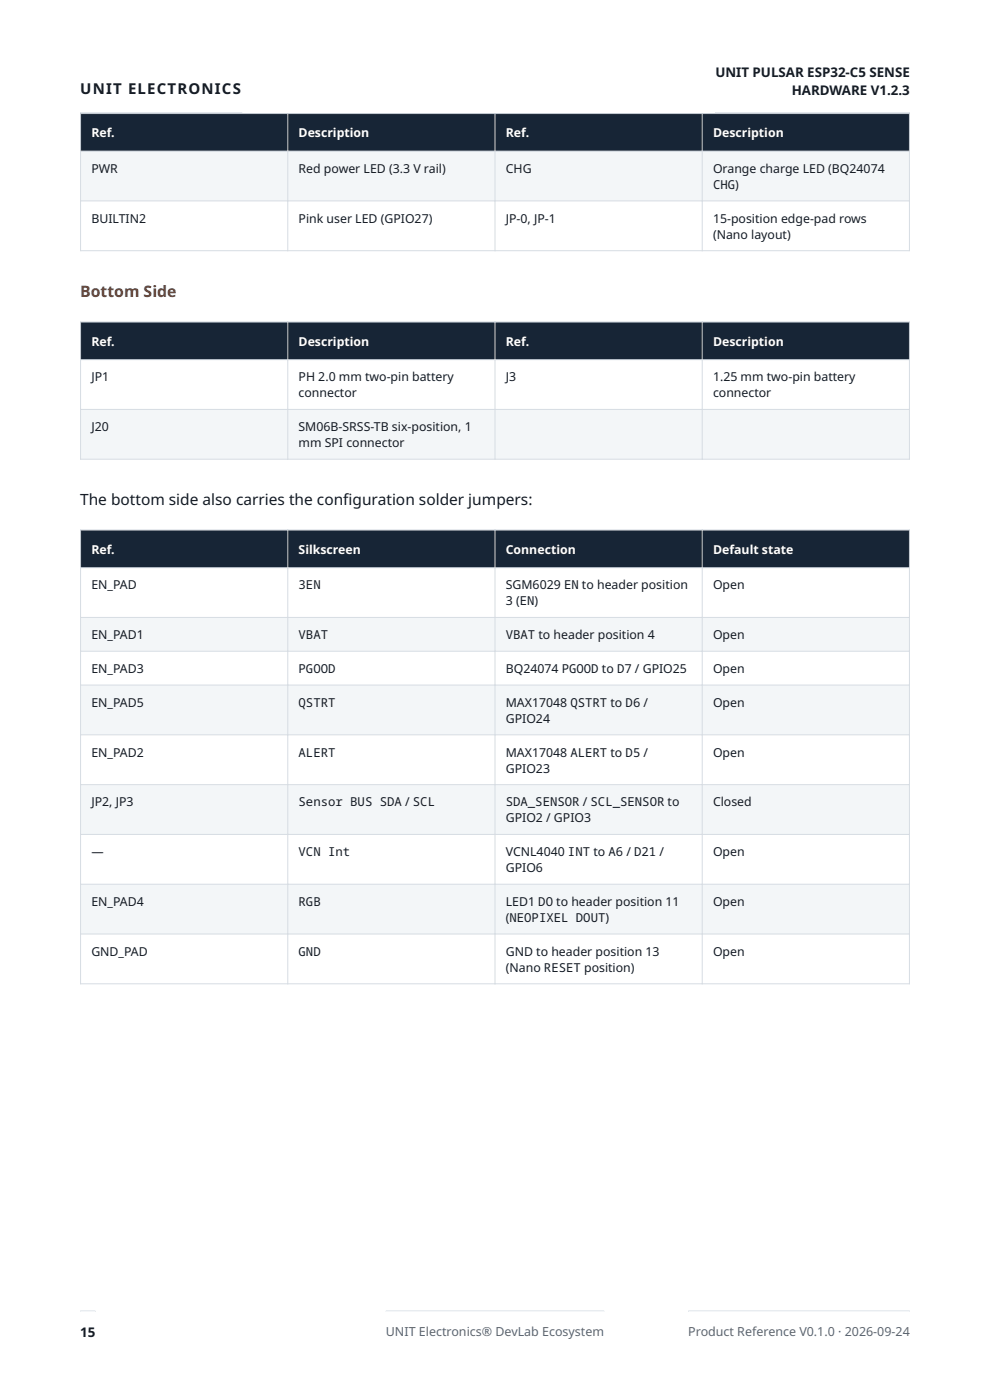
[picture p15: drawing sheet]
<svg xmlns="http://www.w3.org/2000/svg" width="210mm" height="297mm" viewBox="0 0 210 297" stroke-linecap="round" stroke-linejoin="round" font-family="sans-serif">
<defs><g id="words">
<text font-size="3.4" fill="#a93f0b" x="17" y="63.1">Bottom Side</text>
<g font-size="3.3" fill="#151b23">
<text x="17" y="107.2">The bottom side also carries the conf</text>
<text x="72.8" y="107.2">iguration solder jumpers:</text>
</g>
<text font-size="3.2" fill="#151b23" x="17" y="19.9">UNIT ELECTRONICS</text>
<g font-size="2.8" fill="#151b23">
<text x="151.8" y="16.4">UNIT PULSAR ESP32-C5 SENSE</text>
<text x="167.9" y="20.1">HARDWARE V1.2.3</text>
<text x="17" y="283.7">15</text>
</g>
<g font-size="2.6" fill="#fff">
<text x="19.4" y="29.1">Ref.</text>
<text x="63.3" y="29.1">Description</text>
<text x="107.3" y="29.1">Ref.</text>
<text x="151.2" y="29.1">Description</text>
<text x="19.4" y="73.3">Ref.</text>
<text x="63.3" y="73.3">Description</text>
<text x="107.3" y="73.3">Ref.</text>
<text x="151.2" y="73.3">Description</text>
<text x="19.4" y="117.5">Ref.</text>
<text x="63.3" y="117.5">Silkscreen</text>
<text x="107.3" y="117.5">Connection</text>
<text x="151.2" y="117.5">Default state</text>
</g>
<g font-size="2.6" fill="#151b23">
<text x="19.4" y="36.7">PWR</text>
<text x="63.3" y="36.7">Red power LED (3.3 V rail)</text>
<text x="107.3" y="36.7">CHG</text>
<text x="151.2" y="36.7">Orange charge LED (BQ24074</text>
<text x="151.2" y="40">CHG)</text>
<text x="19.4" y="47.2">BUILTIN2</text>
<text x="63.3" y="47.2">Pink user LED (GPIO27)</text>
<text x="107.3" y="47.2">JP-0, JP-1</text>
<text x="151.2" y="47.2">15-position edge-pad rows</text>
<text x="151.2" y="50.6">(Nano layout)</text>
<text x="19.4" y="80.9">JP1</text>
<text x="63.3" y="80.9">PH 2.0 mm two-pin battery</text>
<text x="107.3" y="80.9">J3</text>
<text x="151.2" y="80.9">1.25 mm two-pin battery</text>
<text x="63.3" y="84.3">connector</text>
<text x="151.2" y="84.3">connector</text>
<text x="19.4" y="91.5">J20</text>
<text x="63.3" y="91.5">SM06B-SRSS-TB six-position, 1</text>
<text x="63.3" y="94.8">mm SPI connector</text>
<text x="19.4" y="125">EN_PAD</text>
<text x="63.3" y="125">3EN</text>
<text x="107.3" y="125">SGM6029 EN to header position</text>
<text x="151.2" y="125">Open</text>
<text x="107.3" y="128.4">3 (EN)</text>
<text x="19.4" y="135.6">EN_PAD1</text>
<text x="63.3" y="135.6">VBAT</text>
<text x="107.3" y="135.6">VBAT to header position 4</text>
<text x="151.2" y="135.6">Open</text>
<text x="19.4" y="142.8">EN_PAD3</text>
<text x="63.3" y="142.8">PGOOD</text>
<text x="107.3" y="142.8">BQ24074 PGOOD to D7 / GPIO25</text>
<text x="151.2" y="142.8">Open</text>
<text x="19.4" y="149.9">EN_PAD5</text>
<text x="63.3" y="149.9">QSTRT</text>
<text x="107.3" y="149.9">MAX17048 QSTRT to D6 /</text>
<text x="151.2" y="149.9">Open</text>
<text x="107.3" y="153.3">GPIO24</text>
<text x="19.4" y="160.5">EN_PAD2</text>
<text x="63.3" y="160.5">ALERT</text>
<text x="107.3" y="160.5">MAX17048 ALERT to D5 /</text>
<text x="151.2" y="160.5">Open</text>
<text x="107.3" y="163.9">GPIO23</text>
<text x="19.4" y="171.1">JP2, JP3</text>
<text x="63.3" y="171.1">Sensor BUS SDA / SCL</text>
<text x="107.3" y="171.1">SDA_SENSOR / SCL_SENSOR to</text>
<text x="151.2" y="171.1">Closed</text>
<text x="107.3" y="174.4">GPIO2 / GPIO3</text>
<text x="19.4" y="181.6">—</text>
<text x="63.3" y="181.6">VCN Int</text>
<text x="107.3" y="181.6">VCNL4040 INT to A6 / D21 /</text>
<text x="107.3" y="185">GPIO6</text>
<text x="151.2" y="181.6">Open</text>
<text x="19.4" y="192.2">EN_PAD4</text>
<text x="63.3" y="192.2">RGB</text>
<text x="107.3" y="192.2">LED1 DO to header position 11</text>
<text x="107.3" y="195.6">(NEOPIXEL DOUT)</text>
<text x="151.2" y="192.2">Open</text>
<text x="19.4" y="202.7">GND_PAD</text>
<text x="63.3" y="202.7">GND</text>
<text x="107.3" y="202.7">GND to header position 13</text>
<text x="151.2" y="202.7">Open</text>
<text x="107.3" y="206.1">(Nano RESET position)</text>
</g>
<g font-size="2.6" fill="#5a6573">
<text x="81.8" y="283.5">UNIT Electronics® DevLab Ecosystem</text>
<text x="146" y="283.5">Product Reference V0.1.0 · 2026-09-24</text>
</g>
</g></defs>
<g fill="#172536">
<path d="M17.1 24.1h43.9v8h-43.9z"/>
<path d="M61 24.1h44v8h-44z"/>
<path d="M105 24.1h44v8h-44z"/>
<path d="M149 24.1h43.9v8h-43.9z"/>
</g>
<path d="M17.1 32.1h175.8v10.5h-175.8z" fill="#f3f6f8"/>
<path d="M17 24.1h176M17 32.1h176M17.1 24v8.1M61 24v8.1M105 24v8.1M149 24v8.1M192.9 24v8.1" fill="none" stroke="#c8d0d9" stroke-width=".21"/>
<path d="M17.1 32v21.3M61 32v21.3M105 32v21.3M149 32v21.3M192.9 32v21.3M17 42.6h176M17 53.2h176" fill="none" stroke="#d6dce3" stroke-width=".21"/>
<g fill="#172536">
<path d="M17.1 68.3h43.9v8h-43.9z"/>
<path d="M61 68.3h44v8h-44z"/>
<path d="M105 68.3h44v8h-44z"/>
<path d="M149 68.3h43.9v8h-43.9z"/>
</g>
<path d="M17.1 86.9h175.8v10.5h-175.8z" fill="#f3f6f8"/>
<path d="M17 68.3h176M17 76.3h176M17.1 68.2v8.2M61 68.2v8.2M105 68.2v8.2M149 68.2v8.2M192.9 68.2v8.2" fill="none" stroke="#c8d0d9" stroke-width=".21"/>
<path d="M17.1 76.2v21.3M61 76.2v21.3M105 76.2v21.3M149 76.2v21.3M192.9 76.2v21.3M17 86.9h176M17 97.4h176" fill="none" stroke="#d6dce3" stroke-width=".21"/>
<g fill="#172536">
<path d="M17.1 112.5h43.9v7.9h-43.9z"/>
<path d="M61 112.5h44v7.9h-44z"/>
<path d="M105 112.5h44v7.9h-44z"/>
<path d="M149 112.5h43.9v7.9h-43.9z"/>
</g>
<g fill="#f3f6f8">
<path d="M17.1 131h175.8v7.2h-175.8z"/>
<path d="M17.1 145.3h175.8v10.6h-175.8z"/>
<path d="M17.1 166.5h175.8v10.5h-175.8z"/>
<path d="M17.1 187.6h175.8v10.5h-175.8z"/>
</g>
<path d="M17 112.5h176M17.1 112.4v8.1M61 112.4v8.1M105 112.4v8.1M149 112.4v8.1M192.9 112.4v8.1M17 120.4h176" fill="none" stroke="#c8d0d9" stroke-width=".21"/>
<g fill="none" stroke="#d6dce3" stroke-width=".21">
<path d="M17 131h176M17 138.2h176M17.1 120.3v88.5M61 120.3v88.5M105 120.3v88.5M149 120.3v88.5M192.9 120.3v88.5M17 145.3h176M17 155.9h176M17 166.5h176M17 177h176M17 187.6h176"/>
<path d="M17 198.1h176M17 208.7h176"/>
</g>
<g fill="#d8dee6">
<path d="M17 23.8h34.4zM17 23.8h34.4v.2h-34.4z" fill-rule="evenodd"/>
<path d="M151.8 23.8h41.2zM151.8 23.8h41.2v.2h-41.2z" fill-rule="evenodd"/>
<path d="M17 278.2h3.2zM17 278h3.2v.2h-3.2z" fill-rule="evenodd"/>
<path d="M81.8 278.2h46.4zM81.8 278h46.4v.2h-46.4z" fill-rule="evenodd"/>
<path d="M146 278.2h47zM146 278h47v.2h-47z" fill-rule="evenodd"/>
</g>
<use href="#words"/>
</svg>
